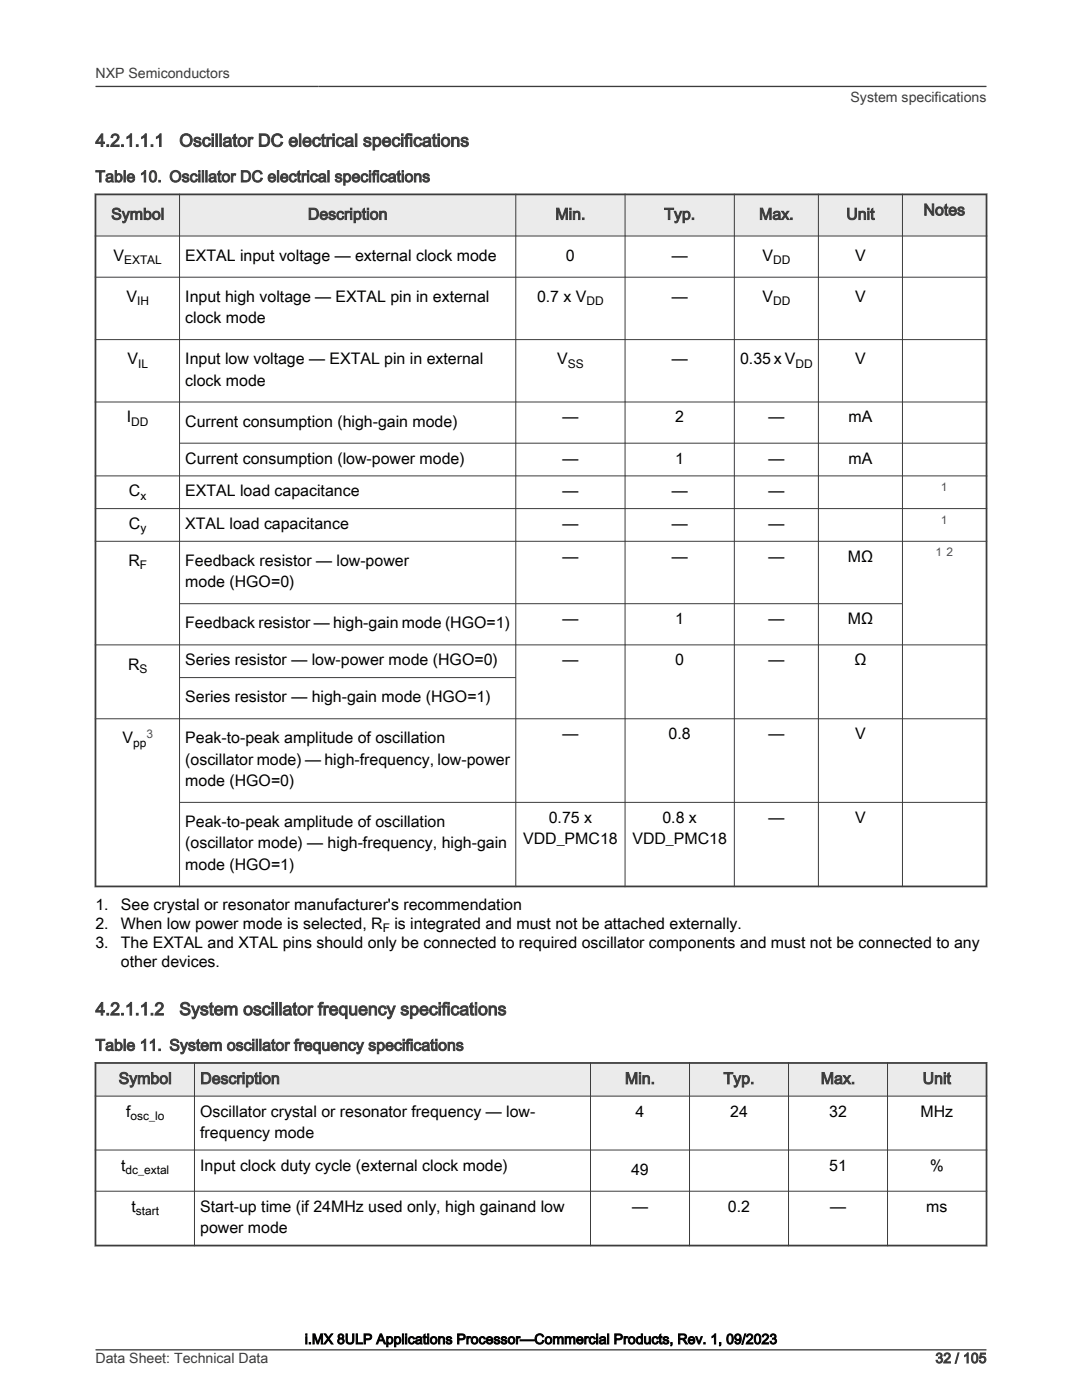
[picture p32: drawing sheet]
<svg xmlns="http://www.w3.org/2000/svg" width="216mm" height="279mm" viewBox="0 0 216 279" stroke-linecap="round" stroke-linejoin="round" font-family="sans-serif">
<defs><g id="words">
<g font-size="3.5" fill="#3c3c3c">
<text x="19" y="29.2">4.2.1.1.1</text>
<text x="35.8" y="29.2">Oscillator DC electrical specifications</text>
<text x="19" y="202.6">4.2.1.1.2</text>
<text x="35.8" y="202.6">System oscillator frequency specifications</text>
</g>
<g font-size="3.2" fill="#3c3c3c">
<text x="19" y="36.3">Table 10. Oscillator DC electrical specifications</text>
<text x="22.2" y="43.8">Symbol</text>
<text x="61.4" y="43.8">Description</text>
<text x="110.8" y="43.8">Min.</text>
<text x="132.5" y="43.8">Typ.</text>
<text x="151.5" y="43.8">Max.</text>
<text x="168.9" y="43.8">Unit</text>
<text x="184.3" y="43">Notes</text>
<text x="19" y="209.7">Table 11. System oscillator frequency specifications</text>
<text x="23.7" y="216.3">Symbol</text>
<text x="40" y="216.3">Description</text>
<text x="124.7" y="216.3">Min.</text>
<text x="144.4" y="216.3">Typ.</text>
<text x="163.8" y="216.3">Max.</text>
<text x="184.1" y="216.3">Unit</text>
</g>
<g font-size="3.2">
<text x="22.6" y="52">V</text>
<text x="37" y="52">EXTAL input voltage — external clock mode</text>
<text x="112.9" y="52">0</text>
<text x="134" y="52">—</text>
<text x="152.1" y="52">V</text>
<text x="170.6" y="52">V</text>
<text x="25.2" y="60.3">V</text>
<text x="37" y="60.3">Input high voltage — EXTAL pin in external</text>
<text x="37" y="64.5">clock mode</text>
<text x="107.2" y="60.3">0.7 x V</text>
<text x="134" y="60.3">—</text>
<text x="152.1" y="60.3">V</text>
<text x="170.6" y="60.3">V</text>
<text x="25.4" y="72.7">V</text>
<text x="37" y="72.7">Input low voltage — EXTAL pin in external</text>
<text x="37" y="76.9">clock mode</text>
<text x="111.2" y="72.7">V</text>
<text x="134" y="72.7">—</text>
<text x="147.7" y="72.7">0.35 x V</text>
<text x="170.6" y="72.7">V</text>
<text x="25.3" y="84.3">I</text>
<text x="37" y="85.2">Current consumption (high-gain mode)</text>
<text x="112.2" y="84.3">—</text>
<text x="134.7" y="84.3">2</text>
<text x="153.3" y="84.3">—</text>
<text x="169.3" y="84.3">mA</text>
<text x="37" y="92.5">Current consumption (low-power mode)</text>
<text x="112.2" y="92.5">—</text>
<text x="134.7" y="92.5">1</text>
<text x="153.3" y="92.5">—</text>
<text x="169.3" y="92.5">mA</text>
<text x="25.7" y="99.1">C</text>
<text x="37" y="99.1">EXTAL load capacitance</text>
<text x="112.2" y="99.1">—</text>
<text x="134" y="99.1">—</text>
<text x="153.3" y="99.1">—</text>
<text x="25.7" y="105.6">C</text>
<text x="37" y="105.6">XTAL load capacitance</text>
<text x="112.2" y="105.6">—</text>
<text x="134" y="105.6">—</text>
<text x="153.3" y="105.6">—</text>
<text x="25.6" y="113">R</text>
<text x="37" y="113">Feedback resistor — low-power</text>
<text x="112.2" y="112.1">—</text>
<text x="134" y="112.1">—</text>
<text x="153.3" y="112.1">—</text>
<text x="169.2" y="112.1">MΩ</text>
<text x="37" y="117.2">mode (HGO=0)</text>
<text x="37" y="125.4">Feedback resistor — high-gain mode (HGO=1)</text>
<text x="112.2" y="124.6">—</text>
<text x="134.7" y="124.6">1</text>
<text x="153.3" y="124.6">—</text>
<text x="169.2" y="124.6">MΩ</text>
<text x="25.5" y="133.6">R</text>
<text x="37" y="132.8">Series resistor — low-power mode (HGO=0)</text>
<text x="112.2" y="132.8">—</text>
<text x="134.7" y="132.8">0</text>
<text x="153.3" y="132.8">—</text>
<text x="170.5" y="132.8">Ω</text>
<text x="37" y="140.2">Series resistor — high-gain mode (HGO=1)</text>
<text x="24.4" y="148.4">V</text>
<text x="37" y="148.4">Peak-to-peak amplitude of oscillation</text>
<text x="112.2" y="147.5">—</text>
<text x="133.4" y="147.5">0.8</text>
<text x="153.3" y="147.5">—</text>
<text x="170.6" y="147.5">V</text>
<text x="37" y="152.6">(oscillator mode) — high-frequency, low-power</text>
<text x="37" y="156.8">mode (HGO=0)</text>
<text x="37" y="165.1">Peak-to-peak amplitude of oscillation</text>
<text x="109.5" y="164.2">0.75 x</text>
<text x="132.2" y="164.2">0.8 x</text>
<text x="153.3" y="164.2">—</text>
<text x="170.6" y="164.2">V</text>
<text x="37" y="169.3">(oscillator mode) — high-frequency, high-gain</text>
<text x="37" y="173.5">mode (HGO=1)</text>
<text x="104.4" y="168.5">VDD_PMC18</text>
<text x="126.2" y="168.5">VDD_PMC18</text>
<text x="19" y="181.6">1.</text>
<text x="19.1" y="185.4">2.</text>
<text x="24.1" y="181.6">See crystal or resonator manufacturer's recommendation</text>
<text x="24.1" y="185.4">When low power mode is selected, R</text>
<text x="78.7" y="185.4">is integrated and must not be attached externally.</text>
<text x="19" y="189.2">3.</text>
<text x="24.1" y="189.2">The EXTAL and XTAL pins should only be connected to required oscillator components and must not be connected to any</text>
<text x="24.1" y="193">other devices.</text>
<text x="25.2" y="222.8">f</text>
<text x="40" y="222.8">Oscillator crystal or resonator frequency — low-</text>
<text x="40" y="227.1">frequency mode</text>
<text x="126.8" y="222.8">4</text>
<text x="145.7" y="222.8">24</text>
<text x="165.4" y="222.8">32</text>
<text x="183.7" y="222.8">MHz</text>
<text x="24.2" y="233.6">t</text>
<text x="40" y="233.6">Input clock duty cycle (external clock mode)</text>
<text x="165.4" y="233.6">51</text>
<text x="185.5" y="233.6">%</text>
<text x="125.9" y="234.4">49</text>
<text x="26.2" y="241.8">t</text>
<text x="40" y="241.8">Start-up time (if 24MHz used only, high gainand low</text>
<text x="126.1" y="241.8">—</text>
<text x="145.3" y="241.8">0.2</text>
<text x="165.6" y="241.8">—</text>
<text x="184.8" y="241.8">ms</text>
<text x="40" y="246.1">power mode</text>
</g>
<g font-size="2.8" fill="#3c3c3c">
<text x="19" y="15.6">NXP Semiconductors</text>
<text x="169.7" y="20.4">System specifications</text>
<text x="19" y="272">Data Sheet: Technical Data</text>
<text x="186.7" y="272">32 / 105</text>
</g>
<text font-size="2.8" x="60.8" y="268.2">i.MX 8ULP Applications Processor—Commercial Products, Rev. 1, 09/2023</text>
<g font-size="2.4">
<text x="24.8" y="52.7">EXTAL</text>
<text x="154.3" y="52.7">DD</text>
<text x="27.3" y="60.9">IH</text>
<text x="117" y="60.9">DD</text>
<text x="154.3" y="60.9">DD</text>
<text x="27.5" y="73.3">IL</text>
<text x="113.3" y="73.3">SS</text>
<text x="158.7" y="73.3">DD</text>
<text x="26.2" y="84.9">DD</text>
<text x="28" y="99.7">x</text>
<text x="28" y="106.2">y</text>
<text x="27.9" y="113.6">F</text>
<text x="27.8" y="134.3">S</text>
<text x="26.6" y="149">pp</text>
<text x="76.4" y="186">F</text>
<text x="26" y="223.5">osc_lo</text>
<text x="25" y="234.2">dc_extal</text>
<text x="27.1" y="242.5">start</text>
</g>
<g font-size="2.4" fill="#00f">
<text x="187.8" y="98">1</text>
<text x="187.8" y="104.5">1</text>
<text x="186.7" y="111.1">1</text>
<text x="188.9" y="111.1">2</text>
<text x="29.2" y="147.3">3</text>
</g>
</g></defs>
<path d="M19 38.8h177.8v8.3h-177.8z" fill-rule="evenodd" fill="#ebebeb"/>
<path d="M18.9 38.8h178.1M19 38.6v138.5M196.8 38.6v138.5M197 176.9h-178.1" fill="none" stroke="#3c3c3c" stroke-width=".35"/>
<g fill="none" stroke="#3c3c3c" stroke-width=".2">
<path d="M35.8 38.6v138.5M102.9 38.6v138.5M124.7 38.6v138.5M146.5 38.6v138.5M163.3 38.6v138.5M180.1 38.6v138.5M18.9 47.1h178.1M18.9 55.3h178.1M18.9 67.8h178.1M18.9 80.2h178.1M18.9 95h178.1M35.8 88.4h161.2"/>
<path d="M18.9 101.5h178.1M18.9 108h178.1M18.9 128.7h178.1M35.8 120.5h144.4M35.8 135.2h67.2M18.9 143.4h178.1M35.8 160.1h161.2"/>
</g>
<path d="M19 212.1h177.8v6.7h-177.8z" fill-rule="evenodd" fill="#ebebeb"/>
<path d="M18.9 212.1h178.1M19 212v36.8M196.8 212v36.8M18.9 248.6h178.1" fill="none" stroke="#3c3c3c" stroke-width=".35"/>
<path d="M18.9 218.8h178.1M38.8 212v36.8M117.8 212v36.8M137.6 212v36.8M157.3 212v36.8M177.1 212v36.8M18.9 229.5h178.1M18.9 237.7h178.1" fill="none" stroke="#3c3c3c" stroke-width=".2"/>
<path d="M19 17.3h177.8M19 269.4h177.8" fill="none" stroke="#3c3c3c" stroke-width=".26"/>
<use href="#words"/>
</svg>
